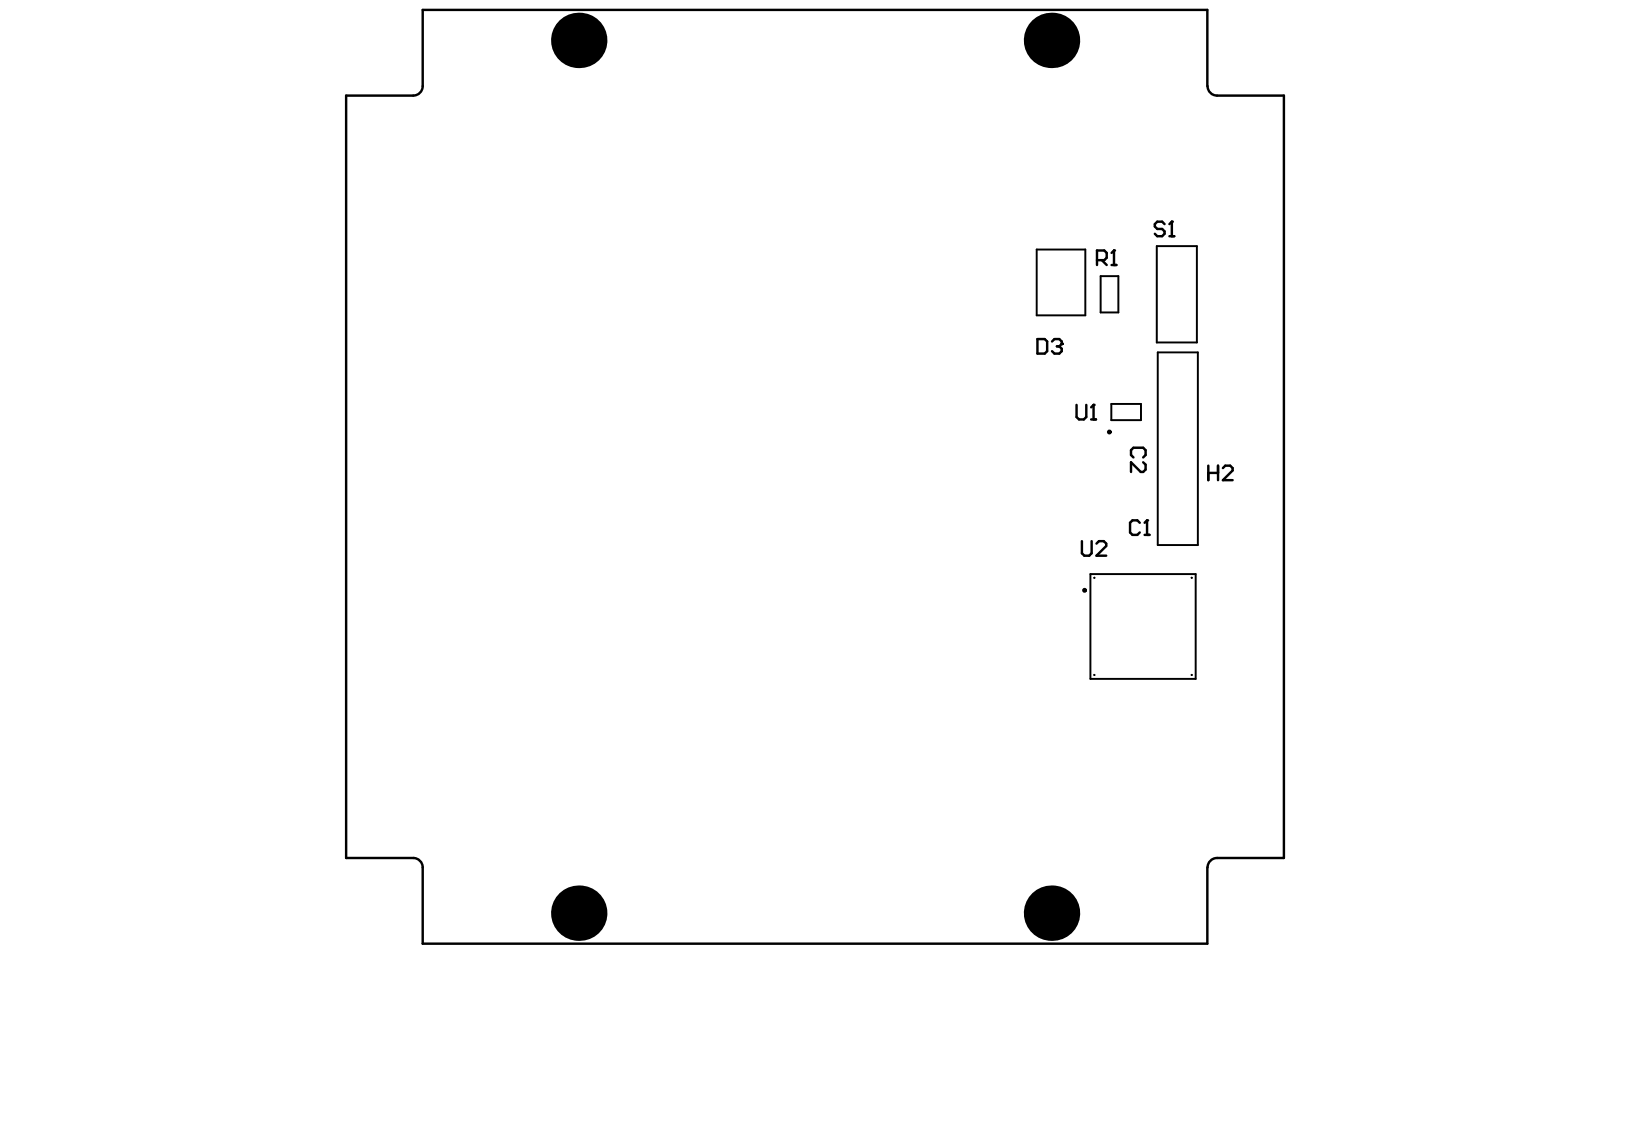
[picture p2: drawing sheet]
<svg xmlns="http://www.w3.org/2000/svg" width="288mm" height="202mm" viewBox="0 0 288 202" stroke-linecap="round" stroke-linejoin="round" font-family="sans-serif">
<g fill="none" stroke="#000" stroke-width=".43">
<path d="M212.8 15.2v-13.5h-138.3v13.5a1.67 1.67 0 0 1-1.7 1.6h-11.8v134.4h11.8a1.67 1.67 0 0 1 1.7 1.7v13.4h138.3v-13.4M212.9 15.2a1.67 1.67 0 0 0 1.6 1.6h11.8v134.4h-11.8a1.67 1.67 0 0 0-1.6 1.7M205.3 39.5l-.4-.4h-.9l-.4 .4v.4l.4 .4h.9l.4 .5v.4l-.4 .4h-.9l-.4-.4M206.1 39.5l.5-.4v2.5M182.9 59.8h1.3l.4 .4v1.7l-.4 .4h-1.3zM193.4 45.9h1.3l.4-.5v-.8l-.4-.5h-1.3v2.6M194.2 45.9l.9 .8M195.9 44.6l.5-.5v2.6M195.9 46.7h.9M206.1 41.6h.9M185.4 60.2l.5-.4h.8l.5 .4v.4l-.5 .4M186.3 61h.4"/>
<path d="M186.7 61l.5 .5v.4l-.5 .4h-.8l-.5-.4M189.8 71.4v2.1l.4 .4h.9l.4-.4v-2.1M192.3 73.9h.9M192.3 71.8l.5-.4v2.5M190.7 95.4v2.1l.4 .4h.9l.4-.4v-2.1M193.3 95.8l.4-.4h.9l.4 .4v.4l-1.7 1.7h1.7M199.8 80.6l-.4-.4v-.9l.4-.4h1.7l.4 .4v.9l-.4 .4M200.9 92.1l-.4-.4h-.9l-.4 .4v1.7l.4 .5h.9l.4-.5M201.5 81.5l.4 .4v.8l-.4 .5h-.4l-1.7-1.7v1.7M201.8 94.3h.8M201.8 92.1l.4-.4v2.6M213 82.1v2.5"/>
<path d="M213 83.3h1.7M214.7 82.1v2.5M215.6 82.5l.4-.4h.9l.4 .4v.4l-1.7 1.7h1.7"/>
<circle cx="195.6" cy="76.1" r=".21"/>
<circle cx="191.2" cy="104" r=".21"/>
</g>
<path d="M182.8 44h8.5v11.6h-8.5zM194 48.7h3.1v6.4h-3.1zM203.9 43.4h7.1v17h-7.1zM195.9 71.2h5.2v2.8h-5.2zM204.1 62.1h7.1v34h-7.1zM192.2 101.2h18.6v18.4h-18.6zM192.9 118.9v.1M192.9 101.8v.1M210 101.8l.1 .1M210.1 118.9l-.1 .1" fill="none" stroke="#000" stroke-width=".34"/>
<g fill="#000">
<circle cx="102" cy="7.1" r="4.9"/>
<circle cx="185.4" cy="7.1" r="4.9"/>
<circle cx="206.6" cy="39.1" r=".21"/>
<circle cx="196.4" cy="44.1" r=".21"/>
<circle cx="187.2" cy="60.6" r=".21"/>
<circle cx="192.8" cy="71.4" r=".21"/>
<circle cx="202.2" cy="91.7" r=".21"/>
<circle cx="102" cy="160.9" r="4.9"/>
<circle cx="185.4" cy="160.9" r="4.9"/>
</g>
</svg>
